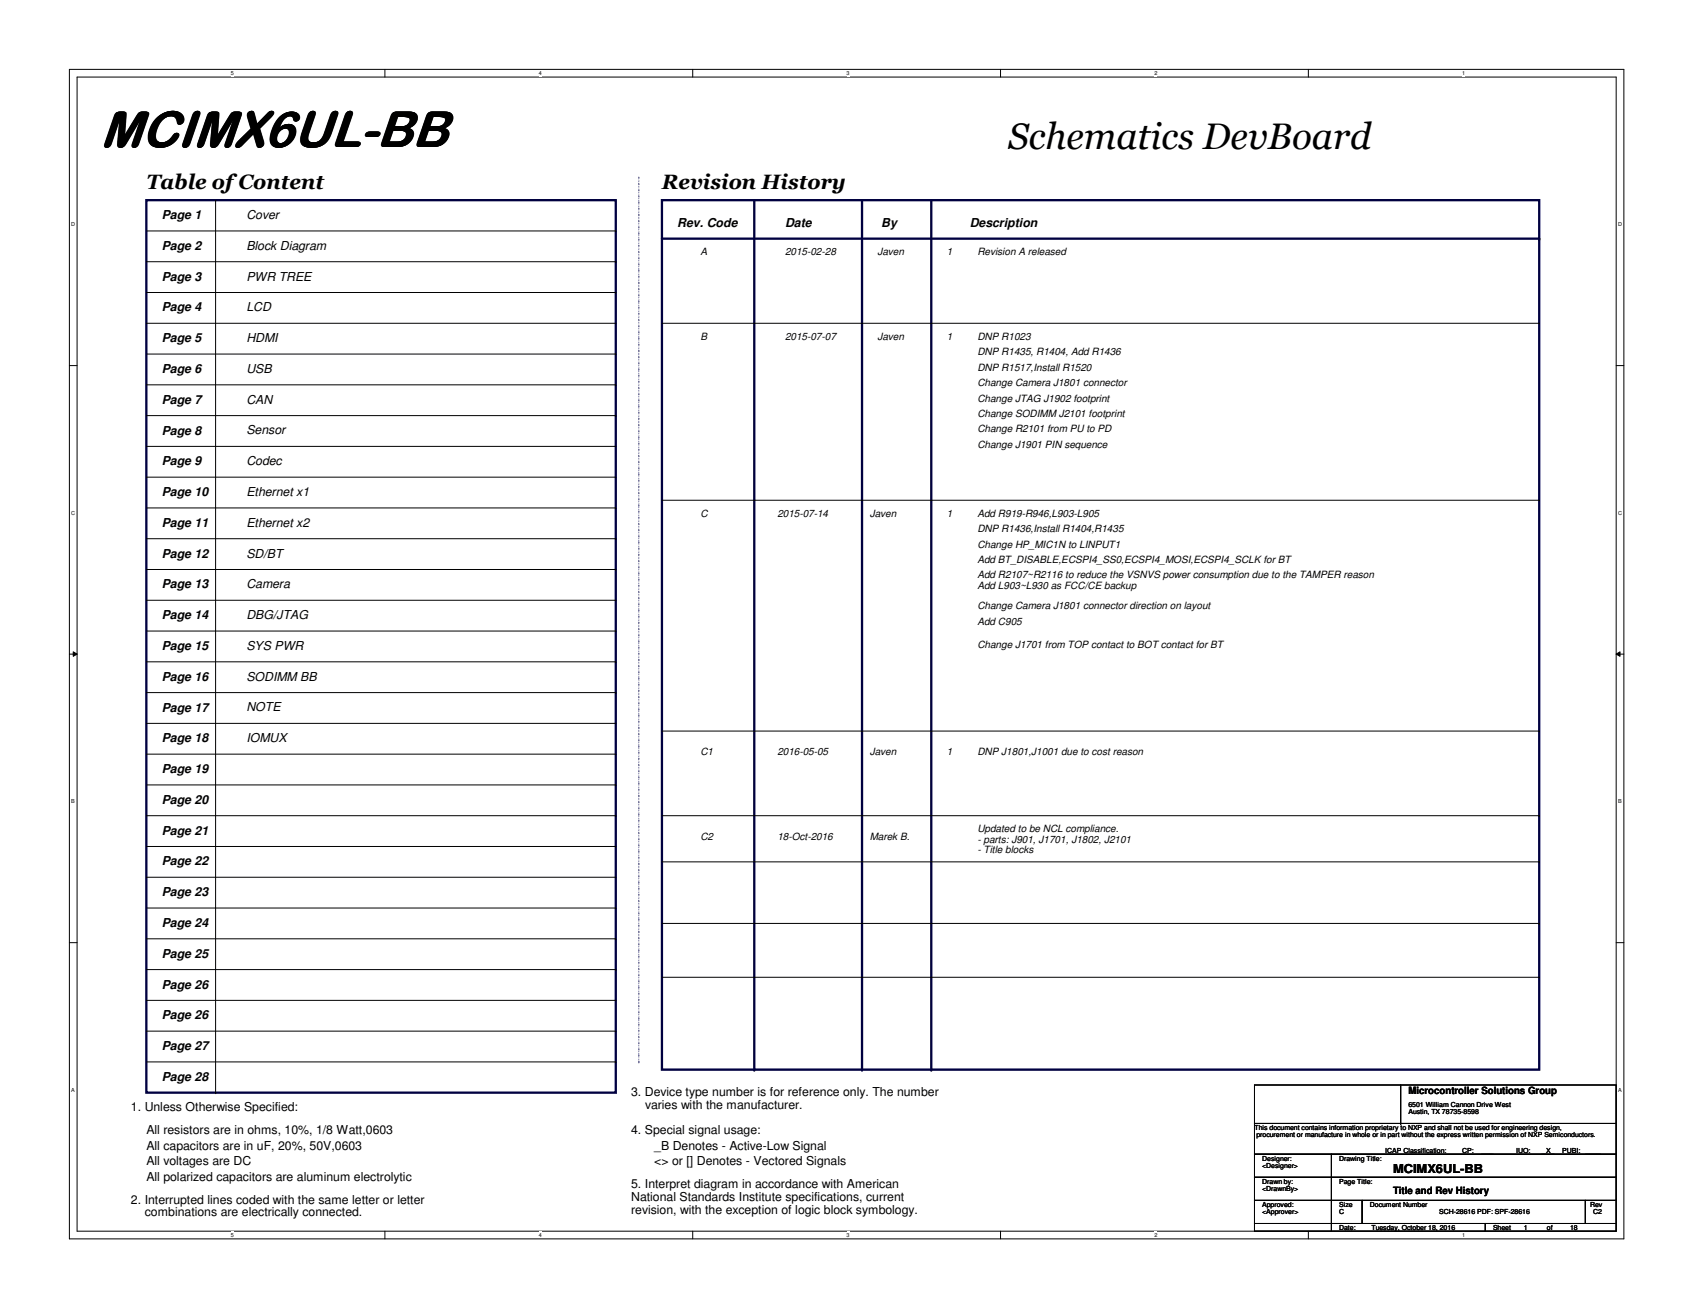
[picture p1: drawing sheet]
<svg xmlns="http://www.w3.org/2000/svg" width="559mm" height="432mm" viewBox="0 0 559 432" stroke-linecap="round" stroke-linejoin="round" font-family="sans-serif">
<defs><g id="words">
<text font-size="17.2" x="33.1" y="48.4">MCIMX6UL-BB</text>
<text font-size="12.2" x="332.8" y="49.3">Schematics DevBoard</text>
<g font-size="6.9">
<text x="48.3" y="62.2">Table of Content</text>
<text x="218.5" y="62.2">Revision History</text>
</g>
<g font-size="4.1">
<text x="53.4" y="72.3">Page 1</text>
<text x="81.3" y="72.3">Cover</text>
<text x="223.6" y="74.9">Rev. Code</text>
<text x="259.1" y="74.9">Date</text>
<text x="290.9" y="74.9">By</text>
<text x="320.1" y="74.9">Description</text>
<text x="53.4" y="82.5">Page 2</text>
<text x="81.3" y="82.5">Block Diagram</text>
<text x="53.4" y="92.7">Page 3</text>
<text x="81.3" y="92.6">PWR TREE</text>
<text x="53.4" y="102.8">Page 4</text>
<text x="81.3" y="102.8">LCD</text>
<text x="53.4" y="113">Page 5</text>
<text x="81.3" y="112.9">HDMI</text>
<text x="53.4" y="123.1">Page 6</text>
<text x="81.3" y="123.1">USB</text>
<text x="53.4" y="133.3">Page 7</text>
<text x="81.3" y="133.3">CAN</text>
<text x="53.4" y="143.5">Page 8</text>
<text x="81.3" y="143.4">Sensor</text>
<text x="53.4" y="153.6">Page 9</text>
<text x="81.3" y="153.6">Codec</text>
<text x="53.4" y="163.8">Page 10</text>
<text x="81.3" y="163.7">Ethernet x1</text>
<text x="53.4" y="173.9">Page 11</text>
<text x="81.3" y="173.9">Ethernet x2</text>
<text x="53.4" y="184.1">Page 12</text>
<text x="81.3" y="184.1">SD/BT</text>
<text x="53.4" y="194.3">Page 13</text>
<text x="81.3" y="194.2">Camera</text>
<text x="53.4" y="204.4">Page 14</text>
<text x="81.3" y="204.4">DBG/JTAG</text>
<text x="53.4" y="214.6">Page 15</text>
<text x="81.3" y="214.5">SYS PWR</text>
<text x="53.4" y="224.7">Page 16</text>
<text x="81.3" y="224.7">SODIMM BB</text>
<text x="53.4" y="234.9">Page 17</text>
<text x="81.3" y="234.9">NOTE</text>
<text x="53.4" y="245.1">Page 18</text>
<text x="81.3" y="245">IOMUX</text>
<text x="53.4" y="255.2">Page 19</text>
<text x="53.4" y="265.4">Page 20</text>
<text x="53.4" y="275.5">Page 21</text>
<text x="53.4" y="285.7">Page 22</text>
<text x="53.4" y="295.9">Page 23</text>
<text x="53.4" y="306">Page 24</text>
<text x="53.4" y="316.2">Page 25</text>
<text x="53.4" y="326.3">Page 26</text>
<text x="53.4" y="336.5">Page 26</text>
<text x="53.4" y="346.7">Page 27</text>
<text x="53.4" y="356.8">Page 28</text>
<text x="208.3" y="361.8">3. Device type number is for reference only. The number</text>
<text x="43.2" y="366.9">1. Unless Otherwise Specified:</text>
<text x="212.9" y="366">varies with the manufacturer.</text>
<text x="48.3" y="374.5">All resistors are in ohms, 10%, 1/8 Watt,0603</text>
<text x="208.3" y="374.5">4. Special signal usage:</text>
<text x="48.3" y="379.6">All capacitors are in uF, 20%, 50V,0603</text>
<text x="215.9" y="379.6">_B Denotes - Active-Low Signal</text>
<text x="48.3" y="384.7">All voltages are DC</text>
<text x="48.3" y="389.8">All polarized capacitors are aluminum electrolytic</text>
<text x="215.9" y="384.7">&lt;&gt; or [] Denotes - Vectored Signals</text>
<text x="459.8" y="387.3">MCIMX6UL-BB</text>
<text x="208.3" y="392.3">5. Interpret diagram in accordance with American</text>
<text x="43.2" y="397.4">2. Interrupted lines coded with the same letter or letter</text>
<text x="47.8" y="401.6">combinations are electrically connected.</text>
<text x="208.3" y="396.5">National Standards Institute specifications, current</text>
<text x="208.3" y="400.7">revision, with the exception of logic block symbology.</text>
</g>
<g font-size="3.3">
<text x="231.2" y="84.3">A</text>
<text x="259.1" y="84.3">2015-02-28</text>
<text x="289.6" y="84.3">Javen</text>
<text x="312.5" y="84.3">1</text>
<text x="322.6" y="84.3">Revision A released</text>
<text x="231.2" y="112.2">B</text>
<text x="259.1" y="112.2">2015-07-07</text>
<text x="289.6" y="112.2">Javen</text>
<text x="312.5" y="112.2">1</text>
<text x="322.6" y="112.2">DNP R1023</text>
<text x="322.6" y="117.3">DNP R1435, R1404, Add R1436</text>
<text x="322.6" y="122.4">DNP R1517,Install R1520</text>
<text x="322.6" y="127.5">Change Camera J1801 connector</text>
<text x="322.6" y="132.5">Change JTAG J1902 footprint</text>
<text x="322.6" y="137.6">Change SODIMM J2101 footprint</text>
<text x="322.6" y="142.7">Change R2101 from PU to PD</text>
<text x="322.6" y="147.8">Change J1901 PIN sequence</text>
<text x="231.2" y="170.6">C</text>
<text x="256.6" y="170.6">2015-07-14</text>
<text x="287.1" y="170.6">Javen</text>
<text x="312.5" y="170.6">1</text>
<text x="322.6" y="170.6">Add R919-R946,L903-L905</text>
<text x="322.6" y="175.7">DNP R1436,Install R1404,R1435</text>
<text x="322.6" y="180.8">Change HP_MIC1N to LINPUT1</text>
<text x="322.6" y="185.9">Add BT_DISABLE,ECSPI4_SS0,ECSPI4_MOSI,ECSPI4_SCLK for BT</text>
<text x="322.6" y="191">Add R2107~R2116 to reduce the VSNVS power consumption due to the TAMPER reason</text>
<text x="322.6" y="194.4">Add L903~L930 as FCC/CE backup</text>
<text x="322.6" y="201.1">Change Camera J1801 connector direction on layout</text>
<text x="322.6" y="206.2">Add C905</text>
<text x="322.6" y="213.8">Change J1701 from TOP contact to BOT contact for BT</text>
<text x="231.2" y="249.4">C1</text>
<text x="256.6" y="249.4">2016-05-05</text>
<text x="287.1" y="249.4">Javen</text>
<text x="312.5" y="249.4">1</text>
<text x="322.6" y="249.4">DNP J1801,J1001 due to cost reason</text>
<text x="322.6" y="274.8">Updated to be NCL compliance.</text>
<text x="231.2" y="277.3">C2</text>
<text x="256.6" y="277.3">18-Oct-2016</text>
<text x="287.1" y="277.3">Marek B.</text>
<text x="322.6" y="278.2">- parts: J901, J1701, J1802, J2101</text>
<text x="322.6" y="281.6">- Title blocks</text>
<text x="464.9" y="361.3">Microcontroller Solutions Group</text>
<text x="459.8" y="394.3">Title and Rev History</text>
</g>
<g font-size="2.3">
<text x="464.9" y="365.3">6501 William Cannon Drive West</text>
<text x="464.9" y="367.7">Austin, TX 78735-8598</text>
<text x="414.1" y="373">This document contains information proprietary to NXP and shall not be used for engineering design,</text>
<text x="414.7" y="375.5">procurement or manufacture in whole or in part without the express written permission of NXP Semiconductors.</text>
<text x="416.6" y="383.1">Designer:</text>
<text x="442" y="383.1">Drawing Title:</text>
<text x="457.2" y="380.6">ICAP Classification:</text>
<text x="482.6" y="380.6">CP:</text>
<text x="489" y="380.6">___</text>
<text x="500.4" y="380.6">IUO:</text>
<text x="509.1" y="380.6">_X_</text>
<text x="515.7" y="380.6">PUBI:</text>
<text x="523.3" y="380.6">____</text>
<text x="416.6" y="385.7">&lt;Designer&gt;</text>
<text x="416.6" y="390.7">Drawn by:</text>
<text x="416.6" y="393.3">&lt;DrawnBy&gt;</text>
<text x="442" y="390.7">Page Title:</text>
<text x="416.6" y="398.4">Approved:</text>
<text x="416.6" y="400.9">&lt;Approver&gt;</text>
<text x="442" y="398.4">Size</text>
<text x="442" y="400.9">C</text>
<text x="452.2" y="398.4">Document Number</text>
<text x="475" y="400.9">SCH-28616 PDF: SPF-28616</text>
<text x="524.8" y="398.4">Rev</text>
<text x="525.8" y="400.9">C2</text>
<text x="442" y="406">Date:</text>
<text x="452.7" y="406">Tuesday, October 18, 2016</text>
<text x="492.8" y="406">Sheet</text>
<text x="503" y="406">1</text>
<text x="510.6" y="406">of</text>
<text x="518.2" y="406">18</text>
</g>
<g font-size="1.8">
<text x="76.2" y="24.8">5</text>
<text x="177.8" y="24.8">4</text>
<text x="279.4" y="24.8">3</text>
<text x="381" y="24.8">2</text>
<text x="482.6" y="24.8">1</text>
<text x="23.5" y="74.7">D</text>
<text x="534.1" y="74.7">D</text>
<text x="23.5" y="169.9">C</text>
<text x="534.1" y="169.9">C</text>
<text x="23.5" y="265.2">B</text>
<text x="534.1" y="265.2">B</text>
<text x="23.5" y="360.4">A</text>
<text x="534.1" y="360.4">A</text>
<text x="76.2" y="408.3">5</text>
<text x="177.8" y="408.3">4</text>
<text x="279.4" y="408.3">3</text>
<text x="381" y="408.3">2</text>
<text x="482.6" y="408.3">1</text>
</g>
</g></defs>
<path d="M22.9 22.9h513.1v386.1h-513.1zM25.4 25.4h508v381h-508z" fill="none" stroke="#000" stroke-width=".33"/>
<g fill="#fff">
<path d="M76.2 23.2h1v1.9h-1z"/>
<path d="M76.2 406.7h1v2h-1z"/>
</g>
<path d="M127 22.9v2.5M127 406.4v2.6" fill="none" stroke="#000" stroke-width=".33"/>
<g fill="#fff">
<path d="M177.8 23.2h1v1.9h-1z"/>
<path d="M177.8 406.7h1v2h-1z"/>
</g>
<path d="M228.6 22.9v2.5M228.6 406.4v2.6" fill="none" stroke="#000" stroke-width=".33"/>
<g fill="#fff">
<path d="M279.4 23.2h1v1.9h-1z"/>
<path d="M279.4 406.7h1v2h-1z"/>
</g>
<path d="M330.2 22.9v2.5M330.2 406.4v2.6" fill="none" stroke="#000" stroke-width=".33"/>
<g fill="#fff">
<path d="M381 23.2h1v1.9h-1z"/>
<path d="M381 406.7h1v2h-1z"/>
</g>
<path d="M431.8 22.9v2.5M431.8 406.4v2.6" fill="none" stroke="#000" stroke-width=".33"/>
<g fill="#fff">
<path d="M482.6 23.2h1v1.9h-1z"/>
<path d="M482.6 406.7h1v2h-1z"/>
<path d="M23.5 73.1h1.3v2h-1.3z"/>
<path d="M534.1 73.1h1.2v2h-1.2z"/>
<path d="M23.5 168.3h1.3v2h-1.3z"/>
<path d="M534.1 168.3h1.2v2h-1.2z"/>
</g>
<path d="M22.9 120.7h2.5M533.4 120.7h2.6" fill="none" stroke="#000" stroke-width=".33"/>
<g fill="#fff">
<path d="M23.5 263.6h1.2v2h-1.2z"/>
<path d="M534.1 263.6h1.2v2h-1.2z"/>
</g>
<path d="M22.9 215.9h2.5M24.2 215.2l1.2 .7-1.2 .8zM533.4 215.9l1.3-.7v1.5zM533.4 215.9h2.6" fill="none" stroke="#000" stroke-width=".33"/>
<path d="M24.2 215.2l1.2 .7-1.2 .8zM533.4 215.9l1.3-.7v1.5z" fill="#000"/>
<g fill="#fff">
<path d="M23.5 358.8h1.2v2h-1.2z"/>
<path d="M534.1 358.8h1.2v2h-1.2z"/>
</g>
<g fill="none" stroke="#000" stroke-width=".33">
<path d="M48.3 76.2h154.9M203.2 76.2h.1M48.3 86.4h154.9M48.3 96.6h154.9M203.2 86.4h.1M203.2 96.6h.1M48.3 106.7h154.9M48.3 116.9h154.9M203.2 106.7h.1M203.2 116.9h.1M48.3 127h154.9M48.3 137.2h154.9"/>
<path d="M203.2 127h.1M203.2 137.2h.1M48.3 147.4h154.9M48.3 157.5h154.9M203.2 147.4h.1M203.2 157.5h.1M48.3 167.7h154.9M48.3 177.8h154.9M203.2 167.7h.1M203.2 177.8h.1M48.3 188h154.9M48.3 198.2h154.9"/>
<path d="M203.2 188h.1M203.2 198.2h.1M48.3 208.3h154.9M48.3 218.5h154.9M203.2 208.3h.1M203.2 218.5h.1M48.3 228.6h154.9M48.3 238.8h154.9M203.2 228.6h.1M203.2 238.8h.1M48.3 249h154.9M48.3 259.1h154.9"/>
<path d="M203.2 249h.1M203.2 259.1h.1M48.3 269.3h154.9M203.2 269.3h.1M22.9 311.2h2.5M533.4 311.2h2.6"/>
</g>
<path d="M48.3 66.1h154.9v294.6h-154.9zM218.5 66.1h289.5v287h-289.5zM218.5 78.8h289.5" fill="none" stroke="#000040" stroke-width=".76"/>
<path d="M210.9 58.5v292.1M210.9 350.6h.1" fill="none" stroke="#00f" stroke-width=".33" stroke-dasharray=".5 .5 0 .5 0 .5"/>
<circle cx="508" cy="78.8" r=".38" fill="#000040"/>
<path d="M249 66.1v287" fill="none" stroke="#000040" stroke-width=".76"/>
<circle cx="249" cy="353.1" r=".38" fill="#000040"/>
<path d="M307.4 66.1v287" fill="none" stroke="#000040" stroke-width=".76"/>
<circle cx="307.4" cy="353.1" r=".38" fill="#000040"/>
<path d="M284.5 66.1v287" fill="none" stroke="#000040" stroke-width=".76"/>
<circle cx="284.5" cy="353.1" r=".38" fill="#000040"/>
<g fill="none" stroke="#000" stroke-width=".33">
<path d="M71.2 66.1v294.6M218.5 106.7h289.5M508 106.7h.1M218.5 165.1h289.5M508 165.1h.1M218.5 241.3h289.5M508 241.3h.1M48.3 279.4h154.9M203.2 279.4h.1M218.5 269.3h289.5M508 269.3h.1M48.3 289.6h154.9"/>
<path d="M48.3 299.8h154.9M203.2 289.6h.1M203.2 299.8h.1M218.5 284.5h289.5M508 284.5h.1M48.3 309.9h154.9M203.2 309.9h.1M218.5 304.8h289.5M508 304.8h.1M48.3 320.1h154.9M48.3 330.2h154.9M203.2 320.1h.1"/>
<path d="M203.2 330.2h.1M218.5 322.6h289.5M508 322.6h.1M48.3 340.4h154.9M48.3 350.6h154.9M203.2 340.4h.1M203.2 350.6h.1M414.1 358.2h119.3v12.7h-119.3zM462.3 358.2v12.7M71.2 360.7h.1M414.1 370.9h119.3v10.1h-119.3zM462.3 370.9h.1"/>
<path d="M414.1 381h25.4v7.7h-25.4zM414.1 388.7h25.4v7.6h-25.4zM414.1 396.3h25.4v7.6h-25.4zM439.5 381h93.9v7.7h-93.9zM439.5 388.7h93.9v7.6h-93.9zM439.5 396.3h10.1v7.6h-10.1zM449.6 396.3h73.7v7.6h-73.7zM523.3 396.3h10.1v7.6h-10.1zM414.1 403.9h25.4v2.5h-25.4zM439.5 403.9h50.8v2.5h-50.8zM490.3 403.9h43.1v2.5h-43.1z"/>
</g>
<use href="#words"/>
</svg>
